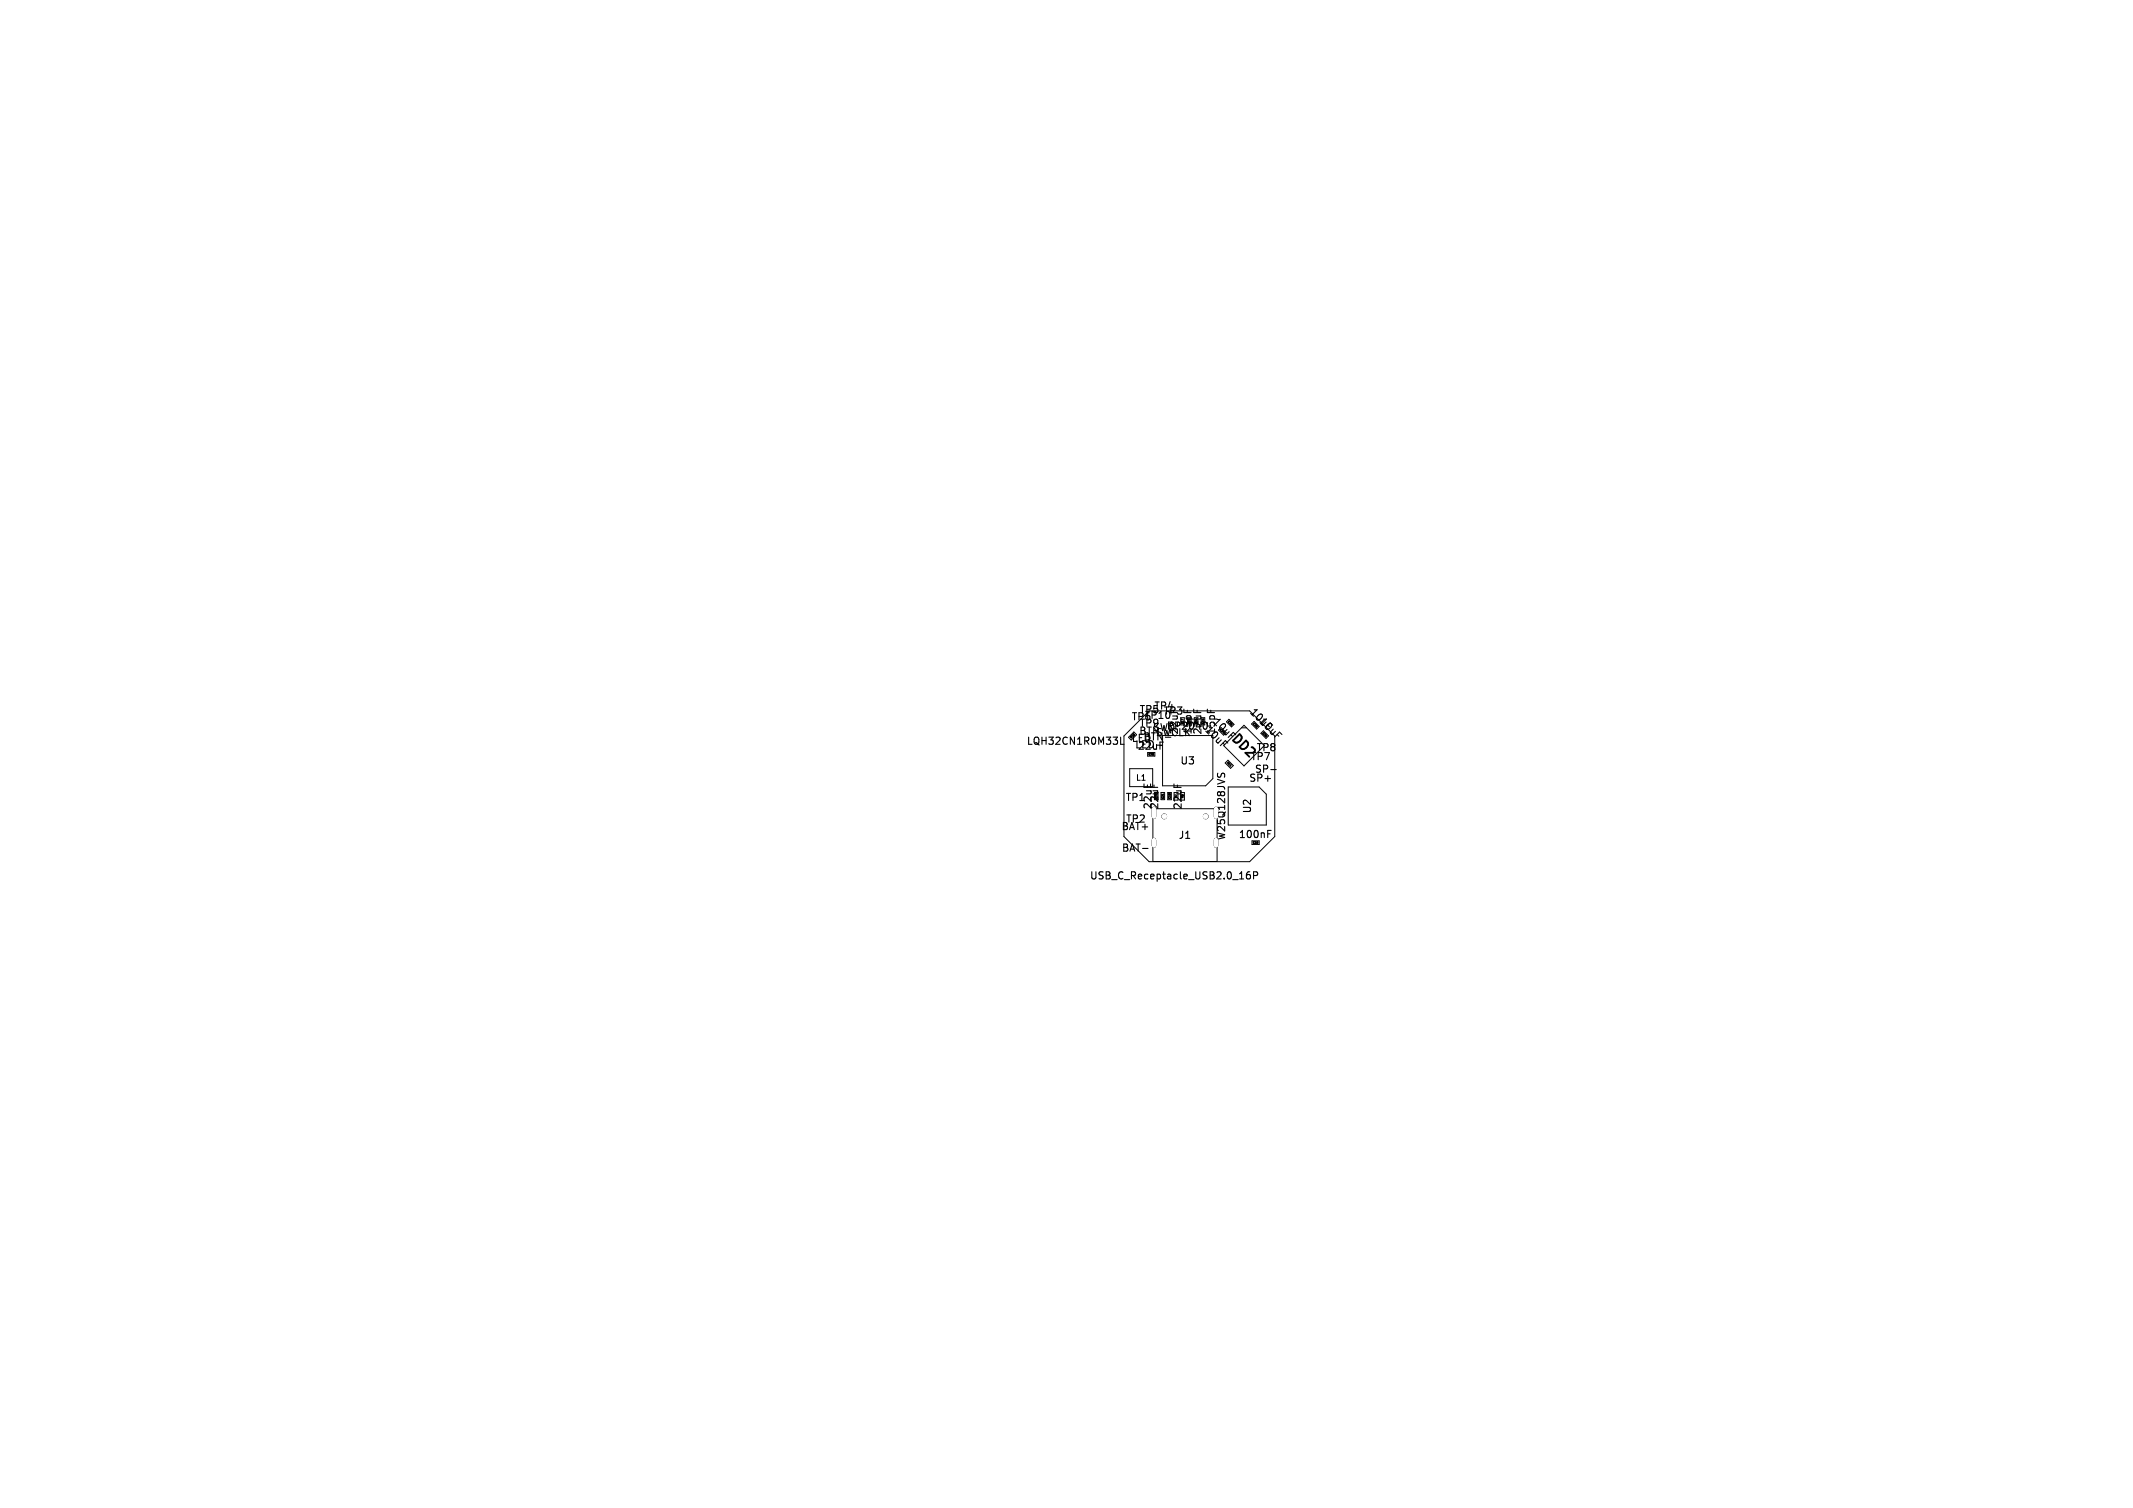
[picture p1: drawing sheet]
<svg xmlns="http://www.w3.org/2000/svg" width="297mm" height="210mm" viewBox="0 0 297 210" stroke-linecap="round" stroke-linejoin="round" font-family="sans-serif">
<defs><g id="words">
<text font-size="1.8" x="171" y="103" transform="rotate(45 171 103)">DD2</text>
<g font-size="1.4">
<text x="157.5" y="100.5">TP6</text>
<text x="158.6" y="101.4">TP9</text>
<text x="158.6" y="99.5">TP5 TP3</text>
<text x="159.3" y="100.3">TP10</text>
<text x="160.6" y="99">TP4</text>
<text x="167.5" y="101.8" transform="rotate(45 167.5 101.8)">10uF</text>
<text x="168.6" y="100.6" transform="rotate(45 168.6 100.6)">10uF</text>
<text x="173.7" y="99.3" transform="rotate(45 173.7 99.3)">10uF</text>
<text x="175" y="100.6" transform="rotate(45 175 100.6)">10uF</text>
<text x="142.9" y="103.9">LQH32CN1R0M33L</text>
<text x="157.5" y="103.5">LED</text>
<text x="157.9" y="104.4">LED-</text>
<text x="159.1" y="103.3">BTN-</text>
<text x="160.4" y="102">SWD</text>
<text x="164.2" y="102.4" transform="rotate(-90 164.2 102.4)">22uF</text>
<text x="164.3" y="106.7">U3</text>
<text x="166.1" y="102.4" transform="rotate(-90 166.1 102.4)">15pF</text>
<text x="167.5" y="102.4" transform="rotate(-90 167.5 102.4)">22uF</text>
<text x="169.4" y="102.4" transform="rotate(-90 169.4 102.4)">15pF</text>
<text x="174.1" y="106.1">TP7</text>
<text x="174.6" y="107.8">SP-</text>
<text x="174.9" y="104.8">TP8</text>
<text x="156.6" y="111.8">TP1</text>
<text x="160.6" y="112.8" transform="rotate(-90 160.6 112.8)">22uF</text>
<text x="161.5" y="112.8" transform="rotate(-90 161.5 112.8)">22uF</text>
<text x="164.7" y="112.8" transform="rotate(-90 164.7 112.8)">22uF</text>
<text x="173.8" y="109.1">SP+</text>
<text x="174.4" y="113.4" transform="rotate(-90 174.4 113.4)">U2</text>
<text x="156.1" y="115.8">BAT+</text>
<text x="156.1" y="118.8">BAT-</text>
<text x="156.7" y="114.8">TP2</text>
<text x="164" y="117">J1</text>
<text x="172.4" y="116.9">100nF</text>
<text x="151.7" y="122.7">USB_C_Receptacle_USB2.0_16P</text>
</g>
<text font-size="1.4" fill="#fff" x="170.8" y="117.1" transform="rotate(-90 170.8 117.1)">W25Q128JVS</text>
<text font-size="1.1" x="158.1" y="108.9">L1</text>
<g font-size=".4">
<text x="157.5" y="102.9" transform="rotate(-45 157.5 102.9)">R10</text>
<text x="170.7" y="106.3" transform="rotate(45 170.7 106.3)">R11</text>
<text x="163.9" y="111.2" transform="rotate(-90 163.9 111.2)">R7</text>
<text x="164.8" y="111.2" transform="rotate(-90 164.8 111.2)">R8</text>
</g>
<g font-size=".3">
<text x="164.8" y="100.8" transform="rotate(-90 164.8 100.8)">C17</text>
<text x="165.8" y="100.8" transform="rotate(-90 165.8 100.8)">C19</text>
<text x="166.7" y="100.8" transform="rotate(-90 166.7 100.8)">C16</text>
<text x="167.7" y="100.8" transform="rotate(-90 167.7 100.8)">C15</text>
<text x="169.8" y="101.7" transform="rotate(45 169.8 101.7)">C24</text>
<text x="170.9" y="100.5" transform="rotate(45 170.9 100.5)">C25</text>
<text x="174.4" y="100.8" transform="rotate(45 174.4 100.8)">C23</text>
<text x="159.9" y="105.2">C20</text>
<text x="175.7" y="102.1" transform="rotate(45 175.7 102.1)">C26</text>
<text x="161.2" y="111.3" transform="rotate(-90 161.2 111.3)">C22</text>
<text x="162.1" y="111.3" transform="rotate(-90 162.1 111.3)">C21</text>
<text x="163" y="111.3" transform="rotate(-90 163 111.3)">C18</text>
<text x="174.4" y="117.5">C10</text>
</g>
</g></defs>
<g fill="none" stroke="#000" stroke-width=".15">
<path d="M166.2 98.8v.4M168.1 98.8v.4M156 102.7v1h.5M158.9 101.3v1M159.1 118.2h.8M159.3 109.2v.4M160.2 109.2v.4M161.5 103.8h.3M162.3 102.7h.7M163.5 109.2v.5M164.3 102.5h.5M165.2 101l-.6 .6h.6"/>
<path d="M169.6 107.7l-.1 .4M170 108.1l.1-.3 .2-.1 .2 .2v.2M176.5 116.1h.4M176.5 115.6h.5M176.9 107.2h.8M178.2 102l.3 .3M174 121.4l-.3 .1a.67 .67 0 0 0 0 .9l.4-.1v-.3l-.2-.2h-.3v.2M174.6 121.9h.4l.1-.2v-.2l-.5-.1v1"/>
</g>
<g fill="none" stroke="#000" stroke-width=".14">
<path d="M160 99h14l3.5 3.5v14l-3.5 3.5h-14l-3.5-3.5v-14zM157.3 107.1h3.2v2.5h-3.2zM158.3 102.3l-.4-.4-.8 .8M159.8 104.8v.5h1v-.5M160.5 112.6h9v7.4h-9zM161.7 110.4h.5v1h-.5M161.9 102.4h7v6l-1 1h-6zM162 110.5v.2M162.6 110.4h.5v1h-.5zM164.4 101h.5M170.4 103.8l2.8-2.8 2.8 2.8-2.8 2.9zM170.6 106.3l.4-.4 .7 .7-.4 .4z"/>
<path d="M171 109.6h4.3l1 1v4.3h-5.3zM172.9 101.4h.7M174.3 117.1v.5h1v-.5"/>
</g>
<g fill="#000" stroke="#000" stroke-width=".14">
<circle cx="162.1" cy="113.7" r=".32"/>
<circle cx="167.9" cy="113.7" r=".32"/>
</g>
<path d="M160.7 112.6v1.1M160.7 117v.8M169.3 117v.8" fill="none" stroke="#000" stroke-width=".6"/>
<g fill="#fff" stroke="#fff" stroke-width=".14">
<circle cx="162.1" cy="113.7" r=".32"/>
<circle cx="167.9" cy="113.7" r=".32"/>
</g>
<path d="M160.7 112.6v1.1M160.7 117v.8M169.3 117v.8" fill="none" stroke="#fff" stroke-width=".6"/>
<use href="#words"/>
</svg>
